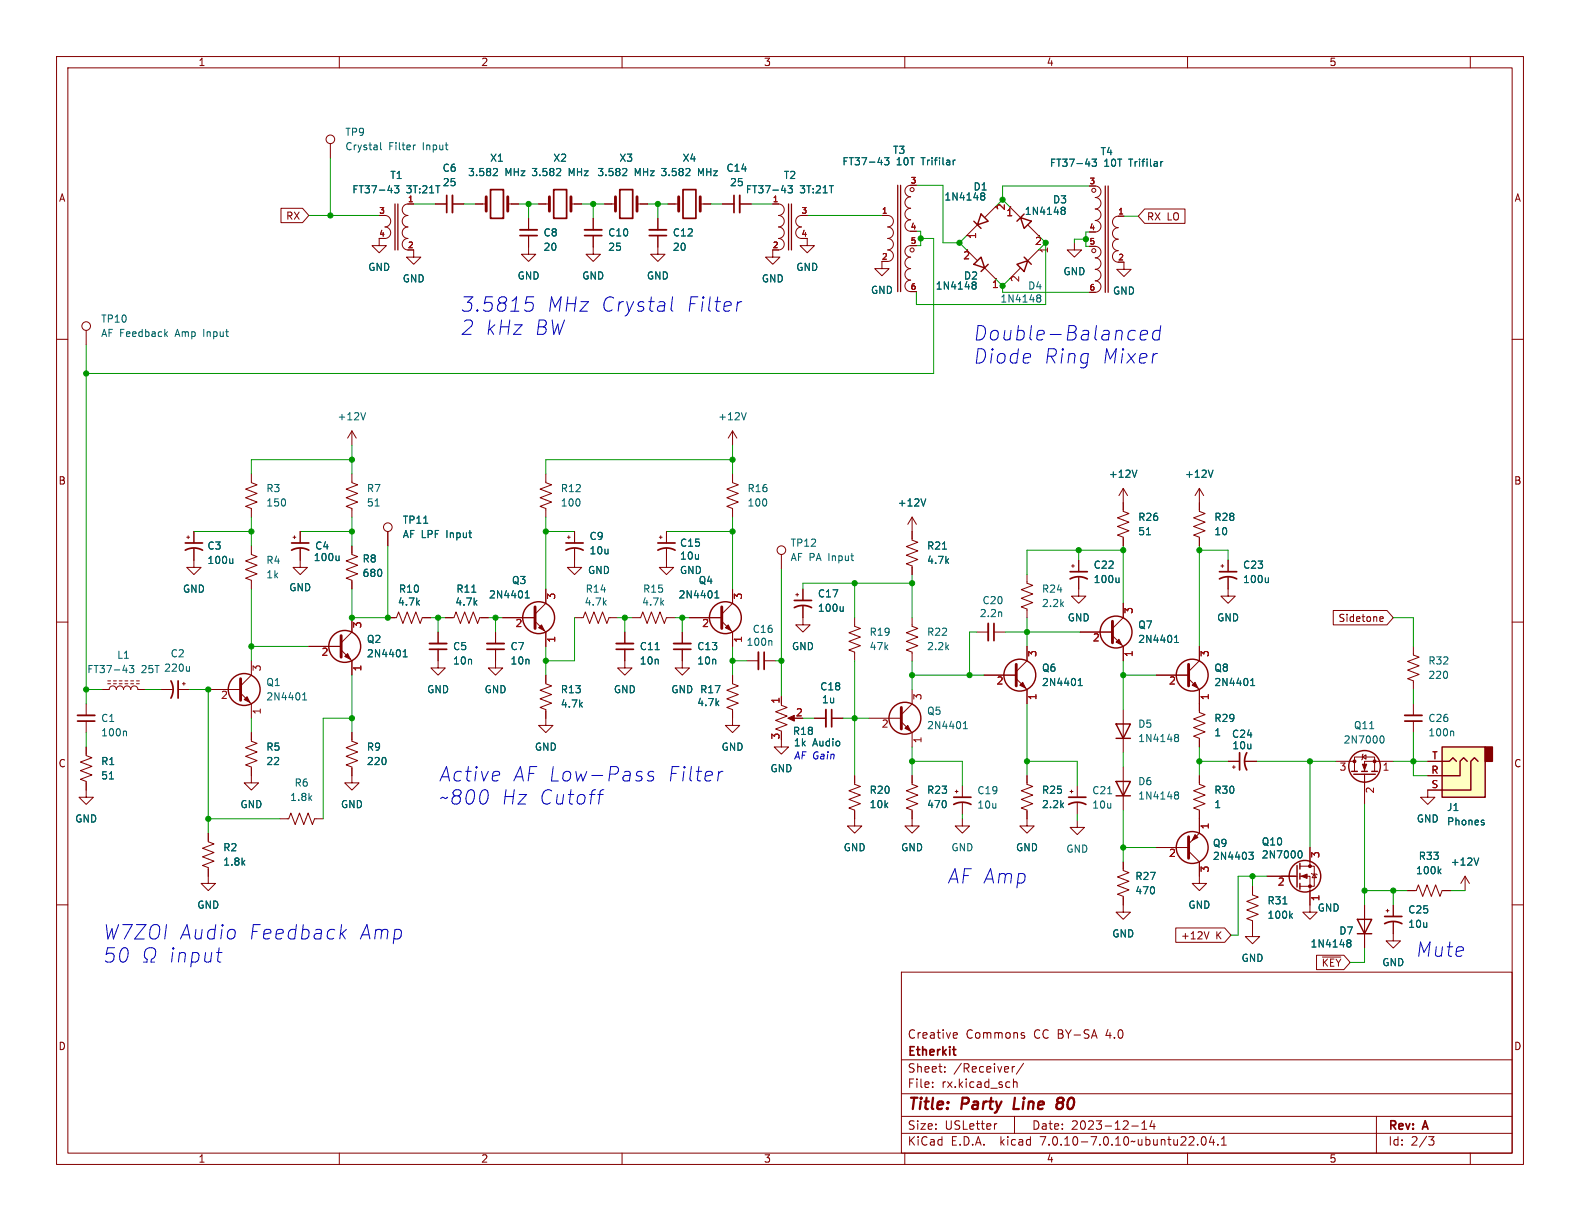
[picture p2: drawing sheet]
<svg xmlns="http://www.w3.org/2000/svg" width="279mm" height="216mm" viewBox="0 0 279 216" stroke-linecap="round" stroke-linejoin="round" font-family="sans-serif">
<defs><g id="words">
<g font-size="3.5" fill="#0000c2">
<text x="81.3" y="55.4">3.5815</text>
<text x="81.3" y="59.4">2 kHz BW</text>
<text x="96.5" y="55.4">MHz Crystal</text>
<text x="121" y="55.4">Filter</text>
<text x="172" y="60.4">Double-Balanced</text>
<text x="172" y="64.5">Diode</text>
<text x="184.4" y="64.5">Ring</text>
<text x="194.6" y="64.5">Mixer</text>
<text x="77.5" y="138.4">Active</text>
<text x="77.5" y="142.5">~800</text>
<text x="88.4" y="142.5">Hz Cutoff</text>
<text x="90.5" y="138.4">AF Low-Pass</text>
<text x="117.7" y="138.4">Filter</text>
<text x="167.4" y="156.5">AF Amp</text>
<text x="18" y="166.3">W7ZOI Audio</text>
<text x="43.7" y="166.3">Feedback</text>
<text x="63.2" y="166.3">Amp</text>
<text x="18" y="170.4">50</text>
<text x="24.8" y="170.4">þÿ!&amp;</text>
<text x="29.5" y="170.4">input</text>
<text x="250.2" y="169.4">Mute</text>
</g>
<g font-size="2.8" fill="#840000">
<text x="160.4" y="196.8">Title:</text>
<text x="170.1" y="196.8">Party</text>
<text x="180.1" y="196.8">Line</text>
<text x="188.5" y="196.8">80</text>
</g>
<g font-size="2.1" fill="#840000">
<text x="160.4" y="183.9">Creative</text>
<text x="170.8" y="183.9">Commons</text>
<text x="182.9" y="183.9">CC BY-SA</text>
<text x="195.8" y="183.9">4.0</text>
<text x="160.4" y="189.9">Sheet:</text>
<text x="160.4" y="187.1">Etherkit</text>
<text x="168.6" y="189.9">/Receiver/</text>
<text x="160.4" y="192.6">File:</text>
<text x="166.5" y="192.6">rx.kicad_sch</text>
<text x="160.4" y="202.8">KiCad</text>
<text x="160.4" y="200">Size:</text>
<text x="167.1" y="200">USLetter</text>
<text x="168.1" y="202.8">E.D.A.</text>
<text x="177" y="202.8">kicad</text>
<text x="182.4" y="200">Date:</text>
<text x="184.2" y="202.8">7.0.10-7.0.10~ubuntu22.04.1</text>
<text x="189.4" y="200">2023-12-14</text>
<text x="245.4" y="200.2">Rev:</text>
<text x="245.4" y="202.8">Id:</text>
<text x="249.5" y="202.8">2/3</text>
<text x="251.8" y="200.2">A</text>
</g>
<g font-size="1.8" fill="#840000">
<text x="35" y="11.9">1</text>
<text x="85" y="11.9">2</text>
<text x="135" y="11.9">3</text>
<text x="185" y="11.9">4</text>
<text x="235" y="11.9">5</text>
<text x="10.3" y="35.9">A</text>
<text x="267.7" y="35.9">A</text>
<text x="50.5" y="39.1">RX</text>
<text x="202.7" y="39.2">RX LO</text>
<text x="10.3" y="85.9">B</text>
<text x="267.7" y="85.9">B</text>
<text x="236.6" y="110.2">Sidetone</text>
<text x="10.3" y="135.9">C</text>
<text x="267.7" y="135.9">C</text>
<text x="208.7" y="166.3">+12V</text>
<text x="215" y="166.3">K</text>
<text x="233.6" y="171.1">~{KEY}</text>
<text x="10.3" y="185.9">D</text>
<text x="267.7" y="185.9">D</text>
<text x="35" y="205.8">1</text>
<text x="85" y="205.8">2</text>
<text x="135" y="205.8">3</text>
<text x="185" y="205.8">4</text>
<text x="235" y="205.8">5</text>
</g>
<g font-size="1.8" fill="#006464">
<text x="61" y="24.2">TP9</text>
<text x="61" y="26.8">Crystal</text>
<text x="68.7" y="26.8">Filter</text>
<text x="74.9" y="26.8">Input</text>
<text x="86.6" y="28.8">X1</text>
<text x="97.7" y="28.8">X2</text>
<text x="109.4" y="28.8">X3</text>
<text x="120.6" y="28.8">X4</text>
<text x="148.9" y="29.4">FT37-43</text>
<text x="157.8" y="27.4">T3</text>
<text x="158.5" y="29.4">10T</text>
<text x="163.1" y="29.4">Trifilar</text>
<text x="185.6" y="29.7">FT37-43</text>
<text x="194.5" y="27.7">T4</text>
<text x="195.2" y="29.7">10T</text>
<text x="199.8" y="29.7">Trifilar</text>
<text x="62.2" y="34.4">FT37-43</text>
<text x="68.9" y="31.9">T1</text>
<text x="71.8" y="34.4">3T:21T</text>
<text x="78.2" y="30.6">C6</text>
<text x="78.2" y="33.1">25</text>
<text x="82.7" y="31.3">3.582</text>
<text x="89.3" y="31.3">MHz 3.582</text>
<text x="100.5" y="31.3">MHz</text>
<text x="105.5" y="31.3">3.582</text>
<text x="112.1" y="31.3">MHz 3.582</text>
<text x="123.3" y="31.3">MHz</text>
<text x="128.4" y="30.6">C14</text>
<text x="129" y="33.1">25</text>
<text x="131.8" y="34.4">FT37-43</text>
<text x="138.5" y="31.9">T2</text>
<text x="141.4" y="34.4">3T:21T</text>
<text x="166.9" y="35.7">1N4148</text>
<text x="172.1" y="33.9">D1</text>
<text x="181.1" y="38.2">1N4148</text>
<text x="186.1" y="36.2">D3</text>
<text x="96" y="42">C8</text>
<text x="96" y="44.6">20</text>
<text x="107.5" y="42">C10</text>
<text x="107.5" y="44.6">25</text>
<text x="118.9" y="42">C12</text>
<text x="118.9" y="44.6">20</text>
<text x="65" y="48.1">GND</text>
<text x="71.1" y="50.1">GND</text>
<text x="91.4" y="49.6">GND</text>
<text x="102.9" y="49.6">GND</text>
<text x="114.3" y="49.6">GND</text>
<text x="134.6" y="50.1">GND</text>
<text x="140.7" y="48.1">GND</text>
<text x="153.9" y="52.2">GND</text>
<text x="165.4" y="51.4">1N4148</text>
<text x="170.4" y="49.6">D2</text>
<text x="176.8" y="53.7">1N4148</text>
<text x="181.7" y="51.4">D4</text>
<text x="188" y="48.9">GND</text>
<text x="196.7" y="52.3">GND</text>
<text x="17.8" y="59.8">AF Feedback</text>
<text x="17.8" y="57.3">TP10</text>
<text x="31.1" y="59.8">Amp</text>
<text x="36.2" y="59.8">Input</text>
<text x="59.6" y="74.5">+12V</text>
<text x="126.9" y="74.5">+12V</text>
<text x="47" y="87.2">R3</text>
<text x="47" y="89.8">150</text>
<text x="64.8" y="87.2">R7</text>
<text x="64.8" y="89.8">51</text>
<text x="99.1" y="89.8">100</text>
<text x="99.1" y="87.2">R12</text>
<text x="132.1" y="89.8">100</text>
<text x="132.1" y="87.2">R16</text>
<text x="158.6" y="89.8">+12V</text>
<text x="196" y="84.7">+12V</text>
<text x="209.4" y="84.7">+12V</text>
<text x="71.1" y="92.8">TP11</text>
<text x="71.1" y="95.4">AF LPF</text>
<text x="79" y="95.4">Input</text>
<text x="104.1" y="95.7">C9</text>
<text x="201.2" y="92.3">R26</text>
<text x="201.2" y="94.8">51</text>
<text x="214.6" y="92.3">R28</text>
<text x="214.6" y="94.8">10</text>
<text x="36.6" y="97.4">C3</text>
<text x="36.6" y="99.9">100u</text>
<text x="47" y="99.9">R4</text>
<text x="55.4" y="99.4">100u</text>
<text x="55.6" y="97.4">C4</text>
<text x="64" y="99.7">R8</text>
<text x="103.9" y="101.7">GND</text>
<text x="104.1" y="98.2">10u</text>
<text x="120.1" y="101.7">GND</text>
<text x="120.2" y="96.9">C15</text>
<text x="120.2" y="99.2">10u</text>
<text x="139.7" y="99.4">AF PA Input</text>
<text x="139.7" y="96.9">TP12</text>
<text x="163.8" y="99.9">4.7k</text>
<text x="163.8" y="97.4">R21</text>
<text x="193.3" y="100.8">C22</text>
<text x="219.7" y="100.8">C23</text>
<text x="32.3" y="105">GND</text>
<text x="47" y="102.5">1k</text>
<text x="51" y="104.7">GND</text>
<text x="64" y="102.2">680</text>
<text x="70.3" y="107.3">4.7k</text>
<text x="70.4" y="105">R10</text>
<text x="80.4" y="107.3">4.7k</text>
<text x="80.6" y="105">R11</text>
<text x="86.4" y="106">2N4401</text>
<text x="90.4" y="103.5">Q3</text>
<text x="103.3" y="107.3">4.7k</text>
<text x="103.5" y="105">R14</text>
<text x="113.4" y="107.3">4.7k</text>
<text x="113.6" y="105">R15</text>
<text x="119.9" y="106">2N4401</text>
<text x="123.5" y="103.5">Q4</text>
<text x="144.5" y="105.8">C17</text>
<text x="173.6" y="107">C20</text>
<text x="184.2" y="107.5">2.2k</text>
<text x="184.2" y="105">R24</text>
<text x="193.3" y="103.3">100u</text>
<text x="219.7" y="103.3">100u</text>
<text x="64.8" y="113.9">Q2</text>
<text x="133" y="112.1">C16</text>
<text x="144.5" y="108.4">100u</text>
<text x="153.7" y="112.6">R19</text>
<text x="163.8" y="112.6">R22</text>
<text x="173.2" y="109.3">2.2n</text>
<text x="188.7" y="110.1">GND</text>
<text x="201.2" y="111.4">Q7</text>
<text x="201.2" y="113.9">2N4401</text>
<text x="215.1" y="110.1">GND</text>
<text x="15.3" y="119.2">FT37-43</text>
<text x="20.6" y="116.7">L1</text>
<text x="25" y="119.2">25T 220u</text>
<text x="30.1" y="116.4">C2</text>
<text x="64.8" y="116.4">2N4401</text>
<text x="80" y="115.2">C5</text>
<text x="80" y="117.7">10n</text>
<text x="90.2" y="115.2">C7</text>
<text x="90.2" y="117.7">10n</text>
<text x="113" y="115.2">C11</text>
<text x="113" y="117.7">10n</text>
<text x="123.2" y="115.2">C13</text>
<text x="123.2" y="117.7">10n</text>
<text x="131.9" y="114.4">100n</text>
<text x="139.9" y="115.2">GND</text>
<text x="153.7" y="115.2">47k</text>
<text x="163.8" y="115.2">2.2k</text>
<text x="184.2" y="119">Q6</text>
<text x="214.6" y="119">Q8</text>
<text x="252.5" y="117.7">R32</text>
<text x="47" y="121.5">Q1</text>
<text x="47" y="124.1">2N4401</text>
<text x="75.4" y="122.8">GND</text>
<text x="85.6" y="122.8">GND</text>
<text x="99.1" y="125.3">4.7k</text>
<text x="99.1" y="122.8">R13</text>
<text x="108.5" y="122.8">GND</text>
<text x="118.6" y="122.8">GND R17</text>
<text x="123.2" y="125.1">4.7k</text>
<text x="144.9" y="122.3">C18</text>
<text x="145.3" y="124.6">1u</text>
<text x="184.2" y="121.5">2N4401</text>
<text x="214.6" y="121.5">2N4401</text>
<text x="252.5" y="120.2">220</text>
<text x="17.8" y="127.9">C1</text>
<text x="17.8" y="130.4">100n</text>
<text x="140.1" y="130.1">R18</text>
<text x="163.8" y="126.6">Q5</text>
<text x="163.8" y="129.1">2N4401</text>
<text x="201.2" y="128.9">D5</text>
<text x="201.2" y="131.4">1N4148</text>
<text x="214.6" y="130.4">1</text>
<text x="214.6" y="127.9">R29</text>
<text x="217.8" y="130.7">C24</text>
<text x="237.5" y="131.7">2N7000</text>
<text x="239.3" y="129.1">Q11</text>
<text x="252.5" y="130.4">100n</text>
<text x="252.5" y="127.9">C26</text>
<text x="17.8" y="135.5">R1</text>
<text x="47" y="132.9">R5</text>
<text x="47" y="135.5">22</text>
<text x="64.8" y="132.9">R9</text>
<text x="64.8" y="135.5">220</text>
<text x="94.5" y="132.9">GND</text>
<text x="127.5" y="132.9">GND</text>
<text x="136.1" y="136.8">GND</text>
<text x="140.3" y="132.2">1k</text>
<text x="143.7" y="132.2">Audio</text>
<text x="217.8" y="132.7">10u</text>
<text x="17.8" y="138">51</text>
<text x="42.4" y="143.1">GND</text>
<text x="51.2" y="141.8">1.8k</text>
<text x="52" y="139.3">R6</text>
<text x="60.2" y="143.1">GND</text>
<text x="153.7" y="143.1">10k</text>
<text x="153.7" y="140.6">R20</text>
<text x="163.8" y="143.1">470</text>
<text x="163.8" y="140.6">R23</text>
<text x="172.7" y="140.6">C19</text>
<text x="172.7" y="143.2">10u</text>
<text x="184.2" y="143.1">2.2k</text>
<text x="184.2" y="140.6">R25</text>
<text x="193" y="140.6">C21</text>
<text x="193" y="143.2">10u</text>
<text x="201.2" y="139">D6</text>
<text x="201.2" y="141.6">1N4148</text>
<text x="214.6" y="143.1">1</text>
<text x="214.6" y="140.6">R30</text>
<text x="255.8" y="143.6">J1</text>
<text x="13.2" y="145.6">GND</text>
<text x="214.4" y="150">Q9</text>
<text x="223" y="149.7">Q10</text>
<text x="250.4" y="145.6">GND</text>
<text x="255.8" y="146.2">Phones</text>
<text x="39.4" y="150.7">R2</text>
<text x="39.4" y="153.3">1.8k</text>
<text x="149.1" y="150.7">GND</text>
<text x="159.3" y="150.7">GND</text>
<text x="168.1" y="150.7">GND</text>
<text x="179.6" y="150.7">GND</text>
<text x="188.5" y="151">GND</text>
<text x="200.7" y="155.8">R27</text>
<text x="214.4" y="152.2">2N4403</text>
<text x="223" y="152">2N7000</text>
<text x="250.3" y="154.8">100k</text>
<text x="250.8" y="152.2">R33</text>
<text x="256.4" y="153.3">+12V</text>
<text x="34.8" y="160.9">GND</text>
<text x="200.7" y="158.3">470</text>
<text x="210.1" y="160.9">GND</text>
<text x="224" y="160.1">R31</text>
<text x="232.9" y="161.4">GND</text>
<text x="233.6" y="159.5" transform="rotate(-90 233.6 159.5)">1</text>
<text x="248.9" y="161.7">C25</text>
<text x="196.6" y="166">GND</text>
<text x="224" y="162.7">100k</text>
<text x="231.7" y="167.7">1N4148</text>
<text x="236.7" y="165.5">D7</text>
<text x="248.9" y="164.3">10u</text>
<text x="219.5" y="170.3">GND</text>
<text x="244.3" y="171">GND</text>
</g>
<g font-size="1.8" fill="#a90000">
<text x="177.9" y="38.6">1</text>
<text x="178" y="37.3" transform="rotate(-90 178 37.3)">2</text>
<text x="170.2" y="46.2">2</text>
<text x="172.9" y="42.4" transform="rotate(-90 172.9 42.4)">1</text>
<text x="182.9" y="43.6">2</text>
<text x="185.6" y="44.9" transform="rotate(-90 185.6 44.9)">1</text>
<text x="175.3" y="51.3">1</text>
<text x="180.5" y="50" transform="rotate(-90 180.5 50)">2</text>
<text x="98.5" y="106.1" transform="rotate(-90 98.5 106.1)">3</text>
<text x="131.5" y="106.1" transform="rotate(-90 131.5 106.1)">3</text>
<text x="64.2" y="111.2" transform="rotate(-90 64.2 111.2)">3</text>
<text x="91.1" y="111.2">2</text>
<text x="98.5" y="113.7" transform="rotate(-90 98.5 113.7)">1</text>
<text x="124.1" y="111.2">2</text>
<text x="131.5" y="113.7" transform="rotate(-90 131.5 113.7)">1</text>
<text x="193.2" y="113.7">2</text>
<text x="200.6" y="108.7" transform="rotate(-90 200.6 108.7)">3</text>
<text x="46.4" y="118.8" transform="rotate(-90 46.4 118.8)">3</text>
<text x="56.8" y="116.3">2</text>
<text x="64.2" y="118.8" transform="rotate(-90 64.2 118.8)">1</text>
<text x="183.6" y="116.3" transform="rotate(-90 183.6 116.3)">3</text>
<text x="200.6" y="116.3" transform="rotate(-90 200.6 116.3)">1</text>
<text x="214.1" y="116.3" transform="rotate(-90 214.1 116.3)">3</text>
<text x="39" y="123.9">2</text>
<text x="137.9" y="124.5" transform="rotate(-90 137.9 124.5)">1</text>
<text x="163.3" y="123.9" transform="rotate(-90 163.3 123.9)">3</text>
<text x="176.1" y="121.4">2</text>
<text x="183.6" y="123.9" transform="rotate(-90 183.6 123.9)">1</text>
<text x="206.6" y="121.4">2</text>
<text x="214.1" y="123.9" transform="rotate(-90 214.1 123.9)">1</text>
<text x="46.4" y="126.4" transform="rotate(-90 46.4 126.4)">1</text>
<text x="137.9" y="130.9" transform="rotate(-90 137.9 130.9)">3</text>
<text x="140.6" y="126.7">2</text>
<text x="155.8" y="129">2</text>
<text x="163.3" y="131.5" transform="rotate(-90 163.3 131.5)">1</text>
<text x="236.8" y="136.6">3</text>
<text x="244.4" y="136.6">1</text>
<text x="253" y="136.9">R</text>
<text x="253.2" y="134.4">T</text>
<text x="243.3" y="140.4" transform="rotate(-90 243.3 140.4)">2</text>
<text x="253" y="139.4">S</text>
<text x="214.1" y="146.8" transform="rotate(-90 214.1 146.8)">1</text>
<text x="206.6" y="151.8">2</text>
<text x="214.1" y="154.4" transform="rotate(-90 214.1 154.4)">3</text>
<text x="233.6" y="151.8" transform="rotate(-90 233.6 151.8)">3</text>
<text x="225.9" y="156.9">2</text>
</g>
<text font-size="1.8" fill="#0000c2" x="140.3" y="134.4">AF Gain</text>
<g font-size="1.4" fill="#a90000">
<text x="72" y="35.8">1</text>
<text x="136.5" y="35.8">1</text>
<text x="160.9" y="32.5">3</text>
<text x="192.6" y="32.6">3</text>
<text x="67" y="37.8">3</text>
<text x="67" y="41.9">4</text>
<text x="141.6" y="37.8">3</text>
<text x="141.6" y="41.9">4</text>
<text x="155.9" y="37.8">1</text>
<text x="160.9" y="40.6">4</text>
<text x="192.6" y="40.8">4</text>
<text x="197.6" y="38">1</text>
<text x="72" y="43.9">2</text>
<text x="136.5" y="43.9">2</text>
<text x="155.9" y="46">2</text>
<text x="160.9" y="43.2">5</text>
<text x="192.6" y="43.3">5</text>
<text x="197.6" y="46.1">2</text>
<text x="160.9" y="51.3">6</text>
<text x="192.6" y="51.4">6</text>
</g>
</g></defs>
<g fill="none" stroke="#840000" stroke-width=".18">
<path d="M10 10h259.4v195.9h-259.4zM12 12h255.4v191.9h-255.4zM60 10v2M110 10v2M160 10v2M210 10v2M260 10v2M49.7 36.8h3.8l1.1 1.3-1.1 1.3h-3.8zM58.4 25.4v2.5M68.1 38.1a1.02 1.02 0 0 1 1 1 1.02 1.02 0 0 1-1 1 1.02 1.02 0 0 1 1 1 1.02 1.02 0 0 1-1 1.1M73.2 36.1h-1.1a1.02 1.02 0 0 0-1 1 1.02 1.02 0 0 0 1 1 1.02 1.02 0 0 0-1 1 1.02 1.02 0 0 0 1 1 1.02 1.02 0 0 0-1 1 1.02 1.02 0 0 0 1 1.1 1.02 1.02 0 0 0-1 1 1.02 1.02 0 0 0 1 1M77 36.1h2"/>
<path d="M80 36.1h2M84.1 36.1h1.9M89.8 36.1h1.9M93.5 38.6v2M95.2 36.1h2M101 36.1h1.9M104.9 38.6v2M106.9 36.1h1.9M112.6 36.1h2M116.3 38.6v2M118.1 36.1h1.9M123.8 36.1h1.9"/>
<path d="M127.8 36.1h2M130.8 36.1h2M136.7 36.1h1a1.02 1.02 0 0 1 1 1 1.02 1.02 0 0 1-1 1 1.02 1.02 0 0 1 1 1 1.02 1.02 0 0 1-1 1 1.02 1.02 0 0 1 1 1 1.02 1.02 0 0 1-1 1.1 1.02 1.02 0 0 1 1 1 1.02 1.02 0 0 1-1 1M141.7 38.1a1.02 1.02 0 0 0-1 1 1.02 1.02 0 0 0 1 1 1.02 1.02 0 0 0-1 1 1.02 1.02 0 0 0 1 1.1M156 38.1h1a1.02 1.02 0 0 1 1 1 1.02 1.02 0 0 1-1 1 1.02 1.02 0 0 1 1 1 1.02 1.02 0 0 1-1 1.1 1.02 1.02 0 0 1 1 1 1.02 1.02 0 0 1-1 1 1.02 1.02 0 0 1 1 1 1.02 1.02 0 0 1-1 1M161 32.8a1.02 1.02 0 0 0-1 1 1.02 1.02 0 0 0 1 1 1.02 1.02 0 0 0-1 1 1.02 1.02 0 0 0 1 1 1.02 1.02 0 0 0-1 1 1.02 1.02 0 0 0 1 1.1 1.02 1.02 0 0 0-1 1 1.02 1.02 0 0 0 1 1M172.8 39.8l-1.9 1.9M176 36.6h.1M176 36.6l-1.9 1.9M178.6 36.6l1.9 1.9M181.7 39.8l1.9 1.9M193.7 32.9a1.02 1.02 0 0 1 1 1 1.02 1.02 0 0 1-1 1 1.02 1.02 0 0 1 1 1 1.02 1.02 0 0 1-1 1.1 1.02 1.02 0 0 1 1 1 1.02 1.02 0 0 1-1 1 1.02 1.02 0 0 1 1 1 1.02 1.02 0 0 1-1 1"/>
<path d="M198.8 38.2h-1.1a1.02 1.02 0 0 0-1 1 1.02 1.02 0 0 0 1 1.1 1.02 1.02 0 0 0-1 1 1.02 1.02 0 0 0 1 1 1.02 1.02 0 0 0-1 1 1.02 1.02 0 0 0 1 1 1.02 1.02 0 0 0-1 1 1.02 1.02 0 0 0 1 1.1M202.4 37h7.1v2.5h-7.1l-1.1-1.3zM10 60h2M15.2 58.4v2.6M67.1 42.2v1.2h1.2l-1.2 1.3-1.3-1.3h1.3M73.2 44.2v1.3h1.2l-1.2 1.2-1.3-1.2h1.3M93.5 41.7v3.3h1.2l-1.2 1.2-1.3-1.2h1.3M104.9 41.7v3.3h1.3l-1.3 1.2-1.3-1.2h1.3M116.3 41.7v3.3h1.3l-1.3 1.2-1.2-1.2h1.2M136.7 44.2v1.3h1.2l-1.2 1.2-1.3-1.2h1.3M142.7 42.2v1.2h1.3l-1.3 1.3-1.2-1.3h1.2M156 46.2v1.3h-1.3l1.3 1.3 1.2-1.3h-1.2"/>
<path d="M161 43.4a1.02 1.02 0 0 0-1 1.1 1.02 1.02 0 0 0 1 1 1.02 1.02 0 0 0-1 1 1.02 1.02 0 0 0 1 1 1.02 1.02 0 0 0-1 1 1.02 1.02 0 0 0 1 1 1.02 1.02 0 0 0-1 1 1.02 1.02 0 0 0 1 1.1M170.9 41.7h.1M170.9 44.2h.1M170.9 44.2l1.9 1.9M174.1 47.4l1.9 1.9M176 49.3h.1M178.6 49.3h.1M180.5 47.4l-1.9 1.9M183.6 41.7h.1M183.6 44.2l-1.9 1.9M190 42.9v1.3h-1.3l1.3 1.3 1.3-1.3h-1.3M193.7 43.6a1.02 1.02 0 0 1 1 1 1.02 1.02 0 0 1-1 1 1.02 1.02 0 0 1 1 1 1.02 1.02 0 0 1-1 1 1.02 1.02 0 0 1 1 1 1.02 1.02 0 0 1-1 1.1 1.02 1.02 0 0 1 1 1 1.02 1.02 0 0 1-1 1"/>
<path d="M198.8 46.4v1.2h-1.3l1.3 1.3 1.2-1.3h-1.2M267.4 60h2M62.2 76.2v2.5M62.2 76.2l-.7 1.3M62.2 76.2l.8 1.3M129.5 76.2l-.7 1.3M129.5 76.2v2.5M129.5 76.2l.8 1.3M33 95h.5M33.3 94.7v.6M34.3 97v3.3h1.3l-1.3 1.3-1.3-1.3h1.3M34.3 94v2"/>
<path d="M44.4 83.8v1.5l1.1 .4-2.1 .8 2.1 .7-2.1 .8 2.1 .8-2.1 .7 1 .4v1.5M44.4 96.5v1.5l1.1 .4-2.1 .8 2.1 .7-2.1 .8 2.1 .8-2.1 .7 1 .4v1.5M51.8 95h.5M52.1 94.7v.6M53.1 97v3.3h1.3l-1.3 1.3-1.3-1.3h1.3M53.1 94v2M62.2 83.8v1.5l1 .4-2 .8 2 .7-2 .8 2 .8-2 .7 1 .4v1.5M62.2 96.5v1.5l1 .4-2 .8 2 .7-2 .8 2 .8-2 .7 1 .4v1.5M68.6 94v2.5M96.5 83.8v1.5l1 .4-2 .8 2 .7-2 .8 2 .8-2 .7 1 .4v1.5M100.3 95h.5M100.6 94.7v.6"/>
<path d="M101.6 97v3.3h1.3l-1.3 1.3-1.3-1.3h1.3M101.6 94v2M116.6 95h.5M116.8 94.7v.6M117.9 97v3.3h1.2l-1.2 1.3-1.3-1.3h1.3M117.9 94v2M129.5 83.8v1.5l1.1 .4-2.1 .8 2.1 .7-2.1 .8 2.1 .8-2.1 .7 1 .4v1.5M138.2 98v2.6M161.3 91.4v4.1l1 .4-2 .7 2 .8-2 .8 2 .7-2 .8 1 .4v1.5M161.3 91.4l-.8 1.3M161.3 91.4l.8 1.3M189.7 99.8v.5"/>
<path d="M190.8 99.1v2M198.6 86.4v4l1 .4-2 .8 2 .7-2 .8 2 .8-2 .7 1 .4v1.5M198.6 86.4l-.7 1.2M198.6 86.4l.8 1.2M212.1 86.4v4l1 .4-2 .8 2 .7-2 .8 2 .8-2 .7 1 .4v1.5M212.1 86.4l-.8 1.2M212.1 86.4l.8 1.2M216.2 99.8v.5M217.2 99.1v2M10 110h2M44.4 116.8v2.6l-1.9 1.9M54.6 114.3h5.7"/>
<path d="M60.3 114.9l1.9 1.9v2.6M62.2 109.2v2.6l-1.9 1.9M68.6 109.2h1.5l.4-1 .7 2 .8-2 .8 2 .7-2 .8 2 .4-1h1.5M77.5 114.8v3.3h1.2l-1.2 1.3-1.3-1.3h1.3M77.5 111.8v2M78.7 109.2h1.6l.3-1 .8 2 .8-2 .7 2 .8-2 .8 2 .3-1h1.6M87.6 114.8v3.3h1.3l-1.3 1.3-1.2-1.3h1.2M87.6 111.8v2M88.9 109.2h5.7M94.6 109.9l1.9 1.9v2.5M96.5 119.4v1.5l1 .4-2 .7 2 .8-2 .8 2 .7-2 .8 1 .4v2.8h1.3l-1.3 1.2-1.3-1.2h1.3M96.5 104.1v2.6l-1.9 1.9"/>
<path d="M101.6 109.2h1.5l.4-1 .8 2 .7-2 .8 2 .8-2 .7 2 .4-1h1.5M110.5 114.8v3.3h1.3l-1.3 1.3-1.3-1.3h1.3M110.5 111.8v2M111.8 109.2h1.5l.4-1 .7 2 .8-2 .8 2 .7-2 .8 2 .4-1h1.5M120.6 114.8v3.3h1.3l-1.3 1.3-1.2-1.3h1.2M120.6 111.8v2M121.9 109.2h5.7M127.6 109.9l1.9 1.9v2.5M129.5 119.4v1.5l1.1 .4-2.1 .7 2.1 .8-2.1 .8 2.1 .7-2.1 .8 1 .4v2.8h1.3l-1.3 1.2-1.2-1.2h1.2M129.5 104.1v2.6l-1.9 1.9M132.1 116.8h2M135.1 116.8h2.1"/>
<path d="M140.7 105.2h.5M141 104.9v.5M142 107.2v3.3h1.3l-1.3 1.3-1.3-1.3h1.3M142 104.1v2.1M151.1 109.2v1.5l1 .4-2 .8 2 .7-2 .8 2 .8-2 .7 1 .4v1.5M161.3 109.2v1.5l1 .4-2 .8 2 .7-2 .8 2 .8-2 .7 1 .4v1.5M172.7 111.8h2.1M174 119.4h5.7M175.8 111.8h2M181.6 101.6v1.5l1 .4-2 .8 2 .7-2 .8 2 .8-2 .7 1 .4v1.5M181.6 114.3v2.5l-1.9 1.9M189.5 100.1h.5"/>
<path d="M190.8 102.1v3.3h1.2l-1.2 1.3-1.3-1.3h1.3M191 111.8h5.7M196.7 112.4l1.9 1.9v2.5M198.6 106.7v2.5l-1.9 1.9M204.5 119.4h5.7M212.1 114.3v2.5l-1.9 1.9M215.9 100.1h.5M217.2 102.1v3.3h1.2l-1.2 1.3-1.3-1.3h1.3M235.8 107.9h9.5l1.1 1.3-1.1 1.3h-9.5zM244.1 109.8h.4M244.1 109.1l.3-.1 .2 .3-.6 .2M249.9 114.3v1.5l1.1 .4-2.1 .8 2.1 .7-2.1 .8 2.1 .8-2.1 .7 1 .4v1.5"/>
<path d="M267.4 110h2M15.2 132.1v1.5l1.1 .4-2.1 .7 2.1 .8-2.1 .8 2.1 .7-2.1 .8 1 .4v2.8h1.3l-1.3 1.2-1.2-1.2h1.2M15.2 124.5v2M15.2 127.5v2M18 121.9h1.3a.64 .64 0 0 1 .6-.6 .64 .64 0 0 1 .7 .6 .64 .64 0 0 1 .6-.6 .64 .64 0 0 1 .6 .6 .64 .64 0 0 1 .7-.6 .64 .64 0 0 1 .6 .6 .64 .64 0 0 1 .6-.6 .64 .64 0 0 1 .7 .6h1.3M19 120.9h.6M19 120.4h.6M20.1 120.9h.5M20.1 120.4h.5M21.1 120.9h.5M21.1 120.4h.5M22.1 120.9h.5"/>
<path d="M22.1 120.4h.5M23.1 120.9h.5M23.1 120.4h.5M24.1 120.9h.5M24.1 120.4h.5M28.4 121.9h2.1M31.5 121.9h2M32.3 120.9h.5M32.5 120.7v.5M36.8 121.9h5.7M42.5 122.6l1.9 1.9v2.5M44.4 129.5v1.6l1.1 .3-2.1 .8 2.1 .8-2.1 .7 2.1 .8-2.1 .8 1 .3v2.8h1.3l-1.3 1.3-1.2-1.3h1.2"/>
<path d="M62.2 129.5v1.6l1 .3-2 .8 2 .8-2 .7 2 .8-2 .8 1 .3v2.8h1.3l-1.3 1.3-1.2-1.3h1.2M138.2 130.8v1.3h1.2l-1.2 1.3-1.3-1.3h1.3M138.2 124.7l1 .4-2 .8 2 .7-2 .8 2 .7-2 .8 1 .4v.2M138.2 123.2v1.3M139.7 127h1M144 127h2M147.1 127h2M151.1 137.2v1.5l1 .4-2 .7 2 .8-2 .8 2 .7-2 .8 1 .4v2.8h1.3l-1.3 1.2-1.2-1.2h1.2M153.7 127h5.7M159.4 127.6l1.9 1.9v2.6M161.3 137.2v1.5l1 .4-2 .7 2 .8-2 .8 2 .7-2 .8 1 .4v2.8h1.3l-1.3 1.2-1.3-1.2h1.3M161.3 121.9v2.6l-1.9 1.9"/>
<path d="M168.9 140h.5M169.2 139.7v.5M170.2 138.9v2.1M179.7 120l1.9 1.9v2.6M181.6 137.2v1.5l1 .4-2 .7 2 .8-2 .8 2 .7-2 .8 1 .4v2.8h1.3l-1.3 1.2-1.3-1.2h1.3M189.2 140h.5M189.5 139.7v.5M190.5 138.9v2.1M198.6 125.5v7.6M198.6 135.6v7.7M210.2 120l1.9 1.9v4.1l1 .4-2 .7 2 .8-2 .8 2 .7-2 .8 1 .4v1.5M212.1 137.2v1.5l1 .4-2 .7 2 .8-2 .8 2 .7-2 .8 1 .4v4l-1.9 1.9"/>
<path d="M217.2 134.6h2M217.9 135.6h.5M218.2 135.4v.5M220.2 134.6h2M236.2 134.6h3.3M239.5 136.4v-2.5h3.6v2.5M240.9 133.9l.7-.4v.7zM241 133.4l-.1 .1v.7l-.1 .2M241.3 136.9v5.3M246.4 134.6h-5.1v1.8M249.9 124.5v2M249.9 127.5v2"/>
<path d="M252.5 134.6h2.5M252.5 137.2h2.5M255 139.7h-2.5v1.3h1.2l-1.2 1.2-1.3-1.2h1.3M10 160h2M36.8 147.3v1.5l1 .4-2 .8 2 .7-2 .8 2 .8-2 .7 1 .4v2.8h1.3l-1.3 1.3-1.2-1.3h1.2M49.5 144.8h1.6l.3-1 .8 2 .8-2 .7 2 .8-2 .7 2 .4-1h1.5M170.2 144.8v1.3h1.2l-1.2 1.2-1.3-1.2h1.3M170.2 142v2M190.5 145v1.3h1.3l-1.3 1.3-1.3-1.3h1.3M190.5 142v2M198.6 152.4v1.5l1 .4-2 .8 2 .7-2 .8 2 .8-2 .7 1 .4v2.8h1.3l-1.3 1.3-1.2-1.3h1.2M204.5 149.9h5.7"/>
<path d="M210.2 150.5l1.9 1.9v3.8h1.3l-1.3 1.3-1.3-1.3h1.3M221.5 156.7v1.5l1 .4-2 .8 2 .7-2 .8 2 .8-2 .7 1 .4v2.8h1.3l-1.3 1.3-1.3-1.3h1.3M224 154.9h5.4M229.9 154.9h1.7v6.4h1.3l-1.3 1.3-1.2-1.3h1.2M229.9 153.2h2.5v3.5h-2.5M231.6 149.9v3.3M231.9 154.4l.1 .2h.8l.1 .1M232.4 154.6l.4 .6h-.8zM248.9 157.5h1.5l.4-1 .8 2 .7-2 .8 2 .8-2 .7 2 .4-1h1.5M259.1 154.9l-.8 1.3M259.1 154.9v2.6M259.1 154.9l.7 1.3"/>
<path d="M267.4 160h2M159.4 171.9h108v32h-108zM207.9 164.1h8.7l1.1 1.3-1.1 1.2h-8.7zM213.8 164.8l-.4 1.2M232.8 168.9h4.8l1.2 1.3-1.2 1.3h-4.8zM233.9 169.2h3.2M241.3 160v7.6M245.1 161h.5M245.4 160.8v.5M246.4 163.1v3.3h1.2l-1.2 1.2-1.3-1.2h1.3M246.4 160v2.1M159.4 197.4h108"/>
<path d="M159.4 193.4h108M159.4 187.4h108M164.9 192.1v.2M164.9 191.4v.1M167.1 189.4v.2M167.1 188.7v.1M168.8 182.6l.4 .1 .1 .2-.7 .2M169.2 183.5l-.4 .1M176.3 198.7l-.3 .1M179 188.6v1M179.2 190.8v1.5M179.2 191.4l.2-.1 .4 .1 .1 .9"/>
<path d="M179.4 197.4v3M179.4 188.6l-.3 .1-.1 .2M180.8 183.1l.3 .1 .1 .2-.2 .2h-.3M180.8 182.6l.3 .1M181 188l-1.3 1.9M200.1 199.1h1.2M201.9 199.7h.9M201.9 198.6l.5-.4v1.5M203.7 198.1l-.3 1.1h.9M204.1 198.7v1M243.4 197.4v6.5M60 203.9v2"/>
<path d="M110 203.9v2M159.4 200.4h108M160 203.9v2M210 203.9v2M211.8 202.3v.2M212.6 201.1l.2-.1a.81 .81 0 0 1 .6 .6 .81 .81 0 0 1-.3 .8l-.2 .1a.81 .81 0 0 1-.3-1.4zM214.2 200.9l-.3 1.1h.9M214.6 201.5v1M215.4 202.3v.2M216 202.5h.9M216 201.4l.4-.4v1.5M252.6 201h1l-.5 .6 .4 .1 .1 .5-.3 .3h-.4"/>
<path d="M260 203.9v2"/>
<circle cx="58.4" cy="24.6" r=".76"/>
<circle cx="161.3" cy="33.5" r=".36"/>
<circle cx="193.4" cy="33.7" r=".36"/>
<circle cx="15.2" cy="57.7" r=".76"/>
<circle cx="161.3" cy="44.2" r=".36"/>
<circle cx="193.4" cy="44.3" r=".36"/>
<circle cx="68.6" cy="93.2" r=".76"/>
<circle cx="138.2" cy="97.3" r=".76"/>
</g>
<path d="M179.5 194.1l-.3 2h1M186.9 195.9v.1a.66 .66 0 0 0 .9-.1M187.3 195h.4M187.3 195l-.5 .3M187.7 195l.1 .1M187.8 194.1a.66 .66 0 0 0-.9 .4l.1 .3 .3 .2M187.9 194.9l-.2 .1" fill="none" stroke="#840000" stroke-width=".4"/>
<g fill="none" stroke="#840000" stroke-width=".3">
<path d="M79 34.5v3.1M86.7 33.5h2.3v5.1h-2.3zM97.9 33.5h2.3v5.1h-2.3zM109.6 33.5h2.3v5.1h-2.3zM120.8 33.5h2.3v5.1h-2.3zM129.8 34.5v3.1M91.9 41.7h3.1M103.4 41.7h3M114.8 41.7h3.1M32.8 97.3a3.2 3.2 0 0 1 3 0M32.8 96h3M51.6 97.3a3.2 3.2 0 0 1 3 0"/>
<path d="M51.6 96h3M100.1 97.3a3.2 3.2 0 0 1 3 0M100.1 96h3M116.3 97.3a3.2 3.2 0 0 1 3.1 0M116.3 96h3.1M75.9 114.8h3.1M86.1 114.8h3.1M109 114.8h3M119.1 114.8h3.1M135.1 115.3v3.1M140.5 107.4a3.2 3.2 0 0 1 3 0M140.5 106.2h3"/>
<path d="M175.8 110.2v3.1M189.2 102.4a3.2 3.2 0 0 1 3.1 0M189.2 101.1h3.1M215.6 102.4a3.2 3.2 0 0 1 3.1 0M215.6 101.1h3.1M13.7 127.5h3.1M30.2 120.4a3.2 3.2 0 0 1 0 3M31.5 120.4v3M147.1 125.5v3M219.2 133.1v3M220.5 133.1a3.2 3.2 0 0 0 0 3M248.4 127.5h3.1"/>
<path d="M168.7 142.2a3.2 3.2 0 0 1 3 0M168.7 141h3M189 142.2a3.2 3.2 0 0 1 3 0M189 141h3M244.9 163.3a3.2 3.2 0 0 1 3 0M244.9 162.1h3M168.5 185.6h.5M168.7 186.5l.3 .1"/>
</g>
<g fill="none" stroke="#840000" stroke-width=".33">
<path d="M80 34.5v3.1M130.8 34.5v3.1M91.9 40.6h3.1M103.4 40.6h3M114.8 40.6h3.1M75.9 113.8h3.1M86.1 113.8h3.1M109 113.8h3M119.1 113.8h3.1M134.1 115.3v3.1M174.8 110.2v3.1M13.7 126.5h3.1"/>
<path d="M146 125.5v3M248.4 126.5h3.1"/>
</g>
<g fill="none" stroke="#006464" stroke-width=".18">
<path d="M67.3 25.2v1.1l.2 .2M69.7 32.8h.8l-.4 .5 .4 .1v.6l-.2 .1-.6-.1M73.5 25.6l-.3 .1M87.4 29.8l.5 .1 .1 .3-.8 .9h.8M98.6 29.8l.4 .1 .2 .3-.8 .9h.8M110.3 29.8l.4 .1 .1 .3-.8 .9h.8M121.5 29.8l.4 .1 .1 .3-.8 .9h.8M139.3 32.8h.8l-.4 .5 .4 .1v.6l-.2 .1-.6-.1M156.4 27.9h.8l-.4 .5 .3 .1v.5l-.2 .2-.5-.2M168.9 28.3l-.3 .2M173.5 34.6l.2 .1M173.7 34.7h.2"/>
<path d="M173.7 34.7h-.2M173.9 34.7l.2 .2v.4l-.2 .1-.4-.1M174.1 34.4l-.2 .3M187.8 37.1l.1 .1M187.9 37.2h.2M187.9 37.2l-.1 .1M188.1 37.2l.3 .2-.1 .4-.2 .1h-.3M188.3 36.8l.1 .1-.3 .3M193.1 28.1h.8l-.4 .5 .3 .1v.6l-.1 .1-.6-.1M205.6 28.6l-.3 .2M29.3 59l.3 .5M29.6 58.7l-.5 .4"/>
<path d="M172 50.3l.1 .1M172.1 50.4h.3M172.1 50.4l-.1 .1M172.4 50.4l.2 .2v.4l-.2 .1h-.4M172.6 50.2l-.2 .2M183.4 52.6l.2 .1M183.4 52.2l.4-.1 .2 .2 .1 .1-.3 .3M183.6 52.7h.2M183.6 52.7h-.2M183.8 52.7l.3 .2-.1 .4-.2 .1h-.4M64.6 73l-.4 1.2M132 73l-.5 1.2"/>
<path d="M41.2 98.8v.8M41.2 99.5l-.2 .1M60 98.3v.8M60 99l-.2 .1M66.3 89.5h.8M74.9 92.5h.7M163.7 88.2l-.4 1.3M166.7 97.1h.7M201 83.1l-.4 1.3M202.7 94.6h.8M214.5 83.1l-.4 1.3M22.9 117.7h.8l-.5 .5 .4 .1v.5l-.2 .1-.5-.1"/>
<path d="M33.5 117.8v.9M33.5 118.6l-.2 .1M71.3 116.1h.7M71.3 115.2l.4-.3v1.2M83.4 104.7h.8M92.9 105.7h.7M92.9 104.8l.3-.3v1.2M115.9 114.9h.7M126.4 105.7h.7M126.4 104.8l.4-.3v1.2M136.3 113.3l.2 .2v.6M149.1 107.3v.8"/>
<path d="M149.1 108l-.2 .1M177.1 108.3v.7M197.9 102.2v.8M197.9 102.9l-.2 .1M207.7 113.6h.7M207.7 112.7l.4-.4v1.3M224.3 102.2v.8M224.3 102.9l-.2 .1M19.3 137.7h.8M22.2 129.3l.2 .2v.6M53.5 123.8h.7M53.5 122.9l.4-.4v1.3"/>
<path d="M170.4 128.8h.7M170.4 127.9l.3-.3v1.2M190.7 121.2h.7M190.7 120.3l.3-.3v1.2M207.8 130.3l.1 .1M207.8 129.9h.4l.2 .1v.2l-.2 .2M207.9 130.4h.3M207.9 130.4l-.1 .1M208.2 130.4l.2 .3v.3l-.2 .1h-.4M221.2 121.2h.7M221.2 120.3l.3-.3v1.2M244.2 130.2l.1-.1a.68 .68 0 0 1 .5 .7 .68 .68 0 0 1-.5 .6l-.1-.1"/>
<path d="M256.9 129.3l.2 .2v.6M195.9 140.4h.7M207.8 140.1l.4-.1 .2 .1v.2l-.2 .3M207.8 140.5l.1 .1M207.9 140.6h.3M207.9 140.6h-.1M208.2 140.6l.2 .2v.4l-.2 .1-.4-.1M220.8 150.7h.8l-.4 .5 .4 .1v.4l-.2 .3h-.4M226.9 159.8h.7M229.7 150.5l.1-.1a.68 .68 0 0 1 .5 .7 .68 .68 0 0 1-.5 .6l-.1-.1M254.5 154l.3 .5M254.8 153.7l-.5 .4"/>
<path d="M261.5 151.7l-.4 1.3M262.3 145.4l.2 .2-.2 .3M262.3 145l.1 .1M228.2 161.9l.4 .5M228.6 161.5l-.5 .5M238.3 166.7h.1M238.3 166.2h.4l.1 .1 .1 .2-.2 .2M238.4 166.7h.3M238.4 166.7l-.1 .1M238.7 166.7l.2 .3-.1 .3-.1 .2-.4-.1"/>
</g>
<g fill="#840000" stroke="#840000" stroke-width=".18">
<path d="M139.3 127l1.2-.5v1z"/>
<path d="M197.4 113.5l.5-.5 .5 1z"/>
<path d="M43.2 123.7l.5-.5 .5 1z"/>
<path d="M211.3 147.6l.5 .5-1 .5z"/>
<path d="M61 116.1l.5-.5 .5 1z"/>
<path d="M240.9 135.1h.8l-.4 1z"/>
<path d="M180.3 121.2l.5-.5 .6 1z"/>
<path d="M160 128.8l.5-.5 .5 1z"/>
<path d="M230.1 154.9l1-.3v.7z"/>
<path d="M210.8 121.2l.5-.5 .5 1z"/>
<path d="M95.2 111l.6-.5 .5 1z"/>
<path d="M128.3 111l.5-.5 .5 1z"/>
<circle cx="243.1" cy="134.6" r=".25"/>
<circle cx="239.5" cy="134.6" r=".25"/>
<circle cx="231.6" cy="156.7" r=".25"/>
<circle cx="231.6" cy="153.2" r=".25"/>
</g>
<g fill="none" stroke="#840000" stroke-width=".51">
<path d="M86 34.8v2.5M89.8 34.8v2.5M97.2 34.8v2.5M101 34.8v2.5M108.8 34.8v2.5M112.6 34.8v2.5M120 34.8v2.5M123.8 34.8v2.5M60.3 112.4v3.8M94.6 107.3v3.8M127.6 107.3v3.8M179.7 117.5v3.8"/>
<path d="M196.7 109.9v3.8M210.2 117.5v3.8M42.5 120v3.8M159.4 125.1v3.8M210.2 148v3.8"/>
</g>
<g fill="none" stroke="#840000" stroke-width=".25">
<path d="M172.2 39.1l1.3 1.3M173.5 37.8l1.3 1.3-2 .7zM180.5 38.5l1.9 .6-1.3 1.3zM181.1 37.8l-1.3 1.3M173.5 45.5l.6 1.9-1.9-.7zM174.8 46.7l-1.3 1.3M179.8 46.7l1.9-.6-.6 1.9zM181.1 45.5l1.3 1.2M197.4 128h2.5l-1.3 2.6zM197.4 138.2h2.5l-1.3 2.5zM197.4 130.6h2.5M239 136.4h1"/>
<path d="M239.4 136.9h3.8M240.8 136.4h1M242.6 136.4h1M255 132.1h7.6v8.9h-7.6zM255 134.6h1.3l.6-.6 .7 .6M259.5 134.6l-.7-.6-.6 .6v2.6h-3.2M261.4 134.6l-.7-.6-.6 .6v5.1h-5.1M197.4 140.7h2.5M229.4 153v3.8M229.9 152.7v1M229.9 154.4v1M229.9 156.2v1"/>
<path d="M240 162.6h2.6l-1.3 2.5zM240 165.1h2.6"/>
<circle cx="61" cy="114.3" r="2.82"/>
<circle cx="95.2" cy="109.2" r="2.82"/>
<circle cx="128.3" cy="109.2" r="2.82"/>
<circle cx="180.3" cy="119.4" r="2.82"/>
<circle cx="197.4" cy="111.8" r="2.82"/>
<circle cx="210.8" cy="119.4" r="2.82"/>
<circle cx="43.2" cy="121.9" r="2.82"/>
<circle cx="160" cy="127" r="2.82"/>
<circle cx="241.3" cy="135.5" r="2.79"/>
<circle cx="210.8" cy="149.9" r="2.82"/>
<circle cx="230.8" cy="154.9" r="2.79"/>
</g>
<path d="M69.8 36.1v8.1M70.4 36.1v8.1M139.4 36.1v8.1M140 36.1v8.1M158.7 32.8v18.8M159.3 32.8v18.8M195.5 32.9v18.8M196 32.9v18.8" fill="none" stroke="#840000" stroke-width=".23"/>
<path d="M255 132.1h7.6v8.9h-7.6z" fill="#ffffc2" stroke="#ffffc2" stroke-width=".18"/>
<path d="M262.6 132.1h1.3v2.5h-1.3z" fill="#840000" stroke="#840000" stroke-width=".25"/>
<g fill="none" stroke="#0000c2" stroke-width=".18">
<path d="M93.2 52.5h1.2M93.3 53.5h.6l.3 .2 .1 .2-.2 .9-.4 .2h-.6M118.9 52.5l-.2 2.2 .1 .2 .2 .1M131.2 53.3l-.7 .3M200.6 58.4l.2 .1M201.7 59.3l1.2-.3-.1-.5-.7-.1-.4 .4-.1 .9 .1 .3 .2 .1 .8-.1M205.1 58.5a.84 .84 0 0 0-1.2 .4l-.1 .7 .2 .4 .2 .1 .8-.1M205.3 57.6l-.4 2.5M106.5 139.6l-.4 .4M115.6 136.5a.62 .62 0 0 0-1 .4l.1 .2 .8 .3 .1 .2-.2 .4-.2 .1-.7-.1M127.8 136.4l-.6 .2M105.7 140.5h1"/>
<path d="M38.3 168.4h1M38.6 170l.4 .1M60.5 165.1l.6 .9M61.3 164.3l-1.1 1"/>
</g>
<g fill="none" stroke="#009600" stroke-width=".18">
<path d="M54.6 38.1h12.5M58.4 27.9v10.2M73.2 36.1h3.8M82 36.1h2.1M91.7 36.1h3.5M93.5 36.1v2.5M102.9 36.1h4M104.9 36.1v2.5M114.6 36.1h3.5M116.3 36.1v2.5M125.7 36.1h2.1M132.8 36.1h3.9"/>
<path d="M142.7 38.1h13.3M162.1 32.8h4.7v10.1h2.9M177.3 35.3l1.3 1.3M177.3 35.3l-1.3 1.3M192.7 32.9h-15.4v2.4M198.8 38.2h2.5M162.1 40.9h.7v2.5h-.7M162.8 42.2h2.3v23.8h-149.9M169.7 42.9l1.2 1.3M170.9 41.7l-1.2 1.2M176 49.3l1.3 1.2M177.3 50.5v1.2h15.4"/>
<path d="M178.6 49.3l-1.3 1.2M183.6 41.7l1.3 1.2M184.9 42.9l-1.3 1.3M184.9 42.9v10.9h-22.8v-2.2M192 42.3h-2v.6M192.7 41h-.7v2.6h.7M15.2 61v63.5M62.2 78.7v5.1M129.5 78.7v5.1M34.3 94h10.1M44.4 91.4v5.1M53.1 94h9.1"/>
<path d="M62.2 81.3h-17.8v2.5M62.2 91.4v5.1M68.6 96.5v12.7h-6.4v-5.1M96.5 94h5.1M96.5 91.4v12.7M117.9 94h11.6M129.5 91.4v12.7M129.5 81.3h-33v2.5M190.8 97.3v1.8M198.6 96.5v10.2M198.6 97.3h-17v4.3M212.1 97.3h5.1v1.8"/>
<path d="M212.1 96.5v17.8M44.4 104.1v12.7M44.4 114.3h10.2M62.2 119.4v10.1M76.2 109.2h2.5M77.5 109.2v2.6M86.4 109.2h2.5M87.6 109.2v2.6M96.5 114.3v5.1M101.6 109.2v7.6h-5.1M109.2 109.2h2.6M110.5 109.2v2.6"/>
<path d="M119.4 109.2h2.5M120.6 109.2v2.6M129.5 116.8h2.6M129.5 114.3v5.1M137.2 116.8h1M138.2 100.6v22.6M151.1 103.1v6.1M151.1 116.8v20.4M161.3 101.6v7.6M161.3 116.8v5.1M161.3 119.4h12.7M161.3 103.1h-19.3v1"/>
<path d="M172.7 111.8h-1.3v7.6M177.8 111.8h13.2M181.6 109.2v5.1M198.6 116.8v8.7M198.6 119.4h5.9M246.4 109.2h3.5v5.1M15.2 129.5v2.6M15.2 121.9h2.8M25.7 121.9h2.7M33.5 121.9h3.3v25.4M44.4 127v2.5M62.2 127h-5.1v17.8"/>
<path d="M142 127h2M149.1 127h4.6M161.3 134.6h8.9v4.3M161.3 132.1v5.1M181.6 134.6h8.9v4.3M181.6 124.5v12.7M198.6 133.1v2.5M212.1 134.6h5.1M212.1 132.1v5.1M222.2 134.6h14M231.6 134.6v15.3M246.4 134.6h6.1"/>
<path d="M249.9 129.5v7.7h2.6M249.9 121.9v2.6M36.8 144.8h12.7M170.2 144v.8M190.5 144v1M198.6 143.3v9.1M198.6 149.9h5.9M221.5 154.9v1.8M224 154.9h-5.1v10.5h-1.2M241.3 142.2v17.8M241.3 157.5h7.6M246.4 157.5v2.5"/>
<path d="M256.5 157.5h2.6M241.3 167.6v2.6h-2.5"/>
</g>
<g fill="#009600" stroke="#009600" stroke-width=".18">
<circle cx="184.9" cy="42.9" r=".46"/>
<circle cx="177.3" cy="50.5" r=".46"/>
<circle cx="192" cy="42.3" r=".46"/>
<circle cx="162.8" cy="42.2" r=".46"/>
<circle cx="177.3" cy="35.3" r=".46"/>
<circle cx="169.7" cy="42.9" r=".46"/>
<circle cx="120.6" cy="109.2" r=".46"/>
<circle cx="77.5" cy="109.2" r=".46"/>
<circle cx="96.5" cy="94" r=".46"/>
<circle cx="110.5" cy="109.2" r=".46"/>
<circle cx="96.5" cy="116.8" r=".46"/>
<circle cx="87.6" cy="109.2" r=".46"/>
<circle cx="44.4" cy="114.3" r=".46"/>
<circle cx="36.8" cy="121.9" r=".46"/>
<circle cx="15.2" cy="66" r=".46"/>
<circle cx="62.2" cy="81.3" r=".46"/>
<circle cx="62.2" cy="94" r=".46"/>
<circle cx="44.4" cy="94" r=".46"/>
<circle cx="93.5" cy="36.1" r=".46"/>
<circle cx="104.9" cy="36.1" r=".46"/>
<circle cx="116.3" cy="36.1" r=".46"/>
<circle cx="171.4" cy="119.4" r=".46"/>
<circle cx="151.1" cy="103.1" r=".46"/>
<circle cx="161.3" cy="103.1" r=".46"/>
<circle cx="138.2" cy="116.8" r=".46"/>
<circle cx="129.5" cy="116.8" r=".46"/>
<circle cx="129.5" cy="94" r=".46"/>
<circle cx="129.5" cy="81.3" r=".46"/>
<circle cx="58.4" cy="38.1" r=".46"/>
<circle cx="36.8" cy="144.8" r=".46"/>
<circle cx="62.2" cy="127" r=".46"/>
<circle cx="62.2" cy="109.2" r=".46"/>
<circle cx="68.6" cy="109.2" r=".46"/>
<circle cx="15.2" cy="121.9" r=".46"/>
<circle cx="231.6" cy="134.6" r=".46"/>
<circle cx="249.9" cy="134.6" r=".46"/>
<circle cx="198.6" cy="119.4" r=".46"/>
<circle cx="212.1" cy="134.6" r=".46"/>
<circle cx="161.3" cy="134.6" r=".46"/>
<circle cx="161.3" cy="119.4" r=".46"/>
<circle cx="151.1" cy="127" r=".46"/>
<circle cx="190.8" cy="97.3" r=".46"/>
<circle cx="198.6" cy="97.3" r=".46"/>
<circle cx="181.6" cy="134.6" r=".46"/>
<circle cx="212.1" cy="97.3" r=".46"/>
<circle cx="181.6" cy="111.8" r=".46"/>
<circle cx="221.5" cy="154.9" r=".46"/>
<circle cx="246.4" cy="157.5" r=".46"/>
<circle cx="241.3" cy="157.5" r=".46"/>
<circle cx="198.6" cy="149.9" r=".46"/>
</g>
<use href="#words"/>
</svg>
